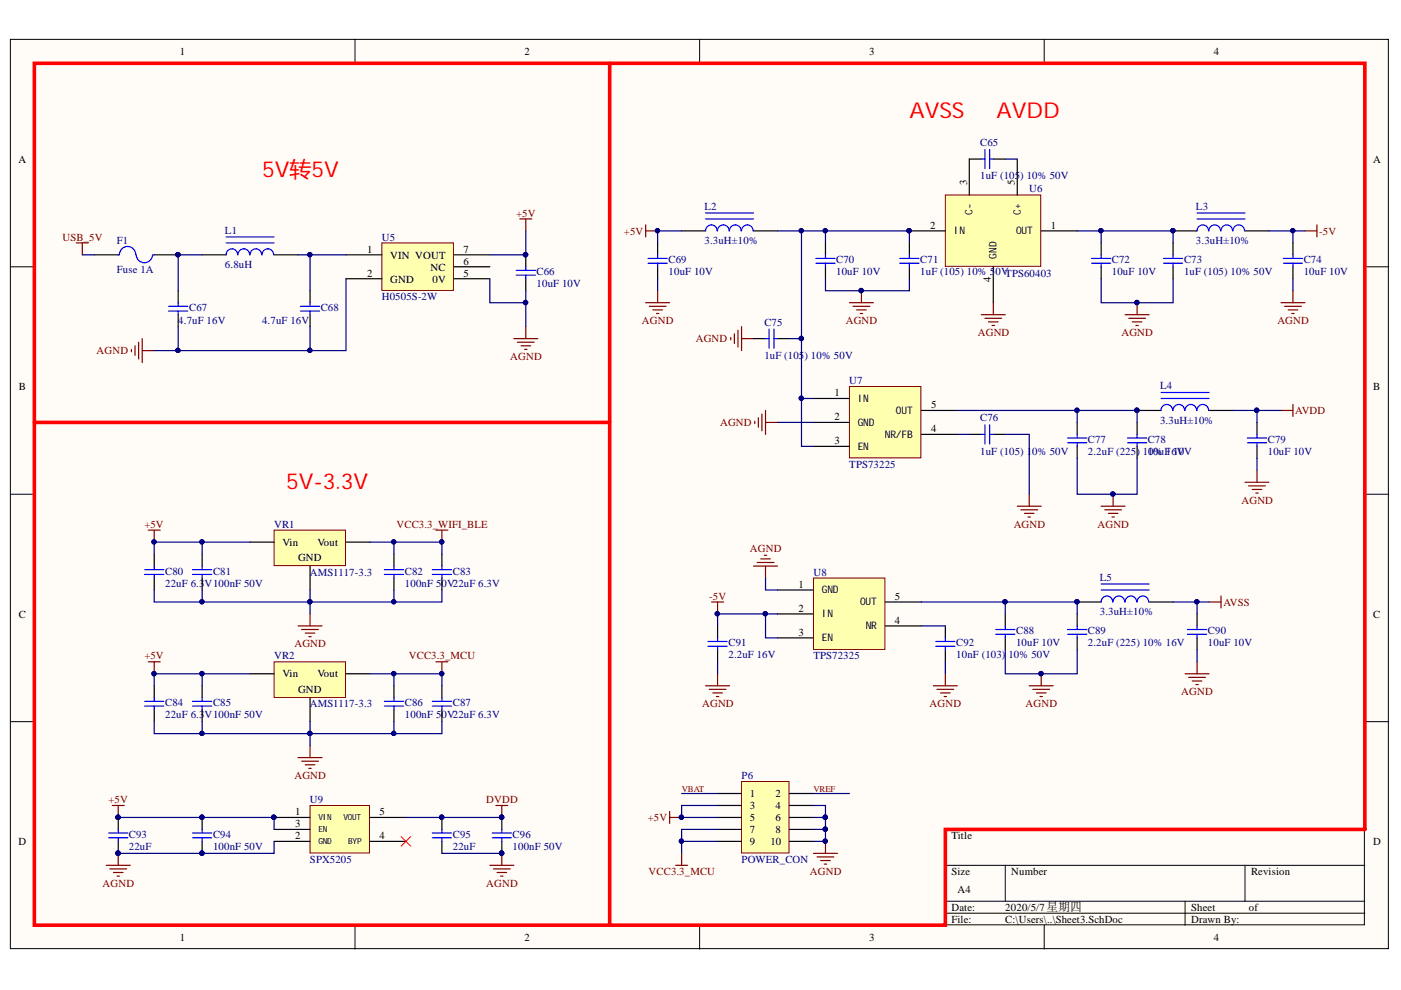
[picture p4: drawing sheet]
<svg xmlns="http://www.w3.org/2000/svg" width="297mm" height="210mm" viewBox="0 0 297 210" stroke-linecap="round" stroke-linejoin="round" font-family="sans-serif">
<defs><g id="words">
<g font-size="4.6" fill="#f00">
<text x="192.8" y="24.9">AVSS</text>
<text x="211.3" y="24.9">AVDD</text>
<text x="55.6" y="37.6">5V转5V</text>
<text x="60.6" y="103.6">5V-3.3V</text>
</g>
<g font-size="2.3">
<text x="38.1" y="11.7">1</text>
<text x="111.2" y="11.7">2</text>
<text x="184.3" y="11.7">3</text>
<text x="257.4" y="11.7">4</text>
<text x="3.9" y="34.5">A</text>
<text x="291.1" y="34.5">A</text>
<text x="205" y="39.3" transform="rotate(-90 205 39.3)">3</text>
<text x="215.2" y="39.3" transform="rotate(-90 215.2 39.3)">5</text>
<text x="77.8" y="53.6">1</text>
<text x="98.3" y="53.6">7</text>
<text x="197.2" y="48.5">2</text>
<text x="222.8" y="48.5">1</text>
<text x="77.8" y="58.6">2</text>
<text x="82.7" y="54.8">VIN VOUT</text>
<text x="82.7" y="59.9">GND</text>
<text x="91.3" y="57.4">NC</text>
<text x="91.7" y="59.9">0V</text>
<text x="98.3" y="58.6">5</text>
<text x="98.3" y="56.1">6</text>
<text x="210.1" y="59.7" transform="rotate(-90 210.1 59.7)">4</text>
<text x="4" y="82.7">B</text>
<text x="176.9" y="84">1</text>
<text x="291.1" y="82.7">B</text>
<text x="176.9" y="89">2</text>
<text x="197.4" y="86.5">5</text>
<text x="176.9" y="94.1">3</text>
<text x="197.4" y="91.6">4</text>
<text x="59.9" y="115.7">Vin</text>
<text x="63.2" y="119">GND</text>
<text x="67.3" y="115.7">Vout</text>
<text x="169.3" y="124.6">1</text>
<text x="4" y="130.9">C</text>
<text x="169.3" y="129.7">2</text>
<text x="189.7" y="127.1">5</text>
<text x="291.1" y="130.9">C</text>
<text x="169.3" y="134.7">3</text>
<text x="189.7" y="132.2">4</text>
<text x="59.9" y="143.6">Vin</text>
<text x="67.3" y="143.6">Vout</text>
<text x="63.2" y="146.9">GND</text>
<text x="62.6" y="172.9">1</text>
<text x="80.4" y="172.9">5</text>
<text x="159" y="169">1</text>
<text x="159" y="171.6">3</text>
<text x="164.4" y="169">2</text>
<text x="164.4" y="171.6">4</text>
<text x="3.9" y="179.2">D</text>
<text x="62.6" y="175.4">3</text>
<text x="62.6" y="177.9">2</text>
<text x="80.4" y="177.9">4</text>
<text x="159" y="174.1">5</text>
<text x="159" y="176.7">7</text>
<text x="159" y="179.2">9</text>
<text x="163.3" y="179.2">10</text>
<text x="164.4" y="174.1">6</text>
<text x="164.4" y="176.7">8</text>
<text x="201.7" y="177.9">Title</text>
<text x="291.1" y="179.2">D</text>
<text x="201.7" y="185.5">Size</text>
<text x="214.4" y="185.5">Number</text>
<text x="265.2" y="185.5">Revision</text>
<text x="203" y="189.3">A4</text>
<text x="201.7" y="193.1">Date:</text>
<text x="201.7" y="195.7">File:</text>
<text x="213.1" y="193.1">2020/5/7星期四</text>
<text x="213.1" y="195.7">C:\Users\..\Sheet3.SchDoc</text>
<text x="252.6" y="193.1">Sheet</text>
<text x="252.6" y="195.7">Drawn By:</text>
<text x="264.8" y="193.1">of</text>
<text x="38.1" y="199.5">1</text>
<text x="111.2" y="199.5">2</text>
<text x="184.3" y="199.5">3</text>
<text x="257.4" y="199.5">4</text>
</g>
<g font-size="2.3" fill="#000080">
<text x="207.8" y="30.9">C65</text>
<text x="207.8" y="38">1uF (105</text>
<text x="216.3" y="38">) 10% 50V</text>
<text x="218.2" y="40.8">U6</text>
<text x="149.4" y="44.4">L2</text>
<text x="253.6" y="44.4">L3</text>
<text x="24.8" y="51.8">F1</text>
<text x="47.7" y="49.5">L1</text>
<text x="80.9" y="51">U5</text>
<text x="149.4" y="51.8">3.3uH±10%</text>
<text x="253.6" y="51.8">3.3uH±10%</text>
<text x="24.8" y="57.9">Fuse 1A</text>
<text x="47.7" y="56.9">6.8uH</text>
<text x="113.8" y="58.4">C66</text>
<text x="141.8" y="55.8">C69</text>
<text x="141.8" y="58.4">10uF 10V</text>
<text x="177.3" y="55.8">C70</text>
<text x="177.3" y="58.4">10uF 10V</text>
<text x="195.1" y="55.8">C71</text>
<text x="195.1" y="58.4">1uF (105) 10% 5</text>
<text x="211.1" y="58.4">0VTPS60403</text>
<text x="235.7" y="55.8">C72</text>
<text x="235.7" y="58.4">10uF 10V</text>
<text x="251" y="55.8">C73</text>
<text x="251" y="58.4">1uF (105) 10% 50V</text>
<text x="276.4" y="55.8">C74</text>
<text x="276.4" y="58.4">10uF 10V</text>
<text x="40.1" y="66">C67</text>
<text x="68" y="66">C68</text>
<text x="80.9" y="63.7">H0505S-2W</text>
<text x="113.8" y="60.9">10uF 10V</text>
<text x="37.8" y="68.8">4.7uF 16V</text>
<text x="55.6" y="68.8">4.7uF 16V</text>
<text x="162.1" y="69">C75</text>
<text x="162.1" y="76.1">1uF (105</text>
<text x="170.6" y="76.1">) 10% 50V</text>
<text x="180.1" y="81.4">U7</text>
<text x="246" y="82.5">L4</text>
<text x="207.8" y="89.3">C76</text>
<text x="246" y="89.8">3.3uH±10%</text>
<text x="230.7" y="93.9">C77</text>
<text x="243.3" y="93.9">C78</text>
<text x="268.8" y="93.9">C79</text>
<text x="180.1" y="99.2">TPS73225</text>
<text x="207.8" y="96.4">1uF (105) 1</text>
<text x="218.9" y="96.4">0% 50V</text>
<text x="230.7" y="96.4">2.2uF (225) 1100%uF 10V</text>
<text x="247.2" y="96.4">16V</text>
<text x="268.8" y="96.4">10uF 10V</text>
<text x="58.1" y="111.9">VR1</text>
<text x="35" y="121.8">C80</text>
<text x="35" y="124.4">22uF 6.3</text>
<text x="43.4" y="124.4">V100nF 50V</text>
<text x="45.2" y="121.8">C81</text>
<text x="65.7" y="122.1">AMS1117-3.3</text>
<text x="85.8" y="121.8">C82</text>
<text x="85.8" y="124.4">100nF 50V22uF 6.3V</text>
<text x="96" y="121.8">C83</text>
<text x="172.5" y="122.1">U8</text>
<text x="233.2" y="123.1">L5</text>
<text x="233.2" y="130.4">3.3uH±10%</text>
<text x="154.4" y="137">C91</text>
<text x="202.7" y="137">C92</text>
<text x="215.4" y="134.5">C88</text>
<text x="215.4" y="137">10uF 10V</text>
<text x="230.7" y="134.5">C89</text>
<text x="230.7" y="137">2.2uF (225) 10% 16V</text>
<text x="256.1" y="134.5">C90</text>
<text x="256.1" y="137">10uF 10V</text>
<text x="58.1" y="139.8">VR2</text>
<text x="154.4" y="139.6">2.2uF 16V</text>
<text x="172.5" y="139.8">TPS72325</text>
<text x="202.7" y="139.6">10nF (103) 10% 50V</text>
<text x="35" y="149.7">C84</text>
<text x="45.2" y="149.7">C85</text>
<text x="65.7" y="150">AMS1117-3.3</text>
<text x="85.8" y="149.7">C86</text>
<text x="96" y="149.7">C87</text>
<text x="35" y="152.2">22uF 6.3</text>
<text x="43.4" y="152.2">V100nF 50V</text>
<text x="85.8" y="152.2">100nF 50V22uF 6.3V</text>
<text x="157.2" y="165.2">P6</text>
<text x="65.7" y="170.3">U9</text>
<text x="27.3" y="177.7">C93</text>
<text x="45.2" y="177.7">C94</text>
<text x="96" y="177.7">C95</text>
<text x="108.7" y="177.7">C96</text>
<text x="27.3" y="180.2">22uF</text>
<text x="45.2" y="180.2">100nF 50V</text>
<text x="65.7" y="183">SPX5205</text>
<text x="96" y="180.2">22uF</text>
<text x="108.7" y="180.2">100nF 50V</text>
<text x="157.2" y="183">POWER_CON</text>
</g>
<g font-size="2.3" fill="#800000">
<text x="109.4" y="46">+5V</text>
<text x="13.3" y="51">USB_5V</text>
<text x="132.3" y="49.8">+5V</text>
<text x="279.7" y="49.8">-5V</text>
<text x="136.1" y="68.8">AGND</text>
<text x="179.3" y="68.8">AGND</text>
<text x="207.3" y="71.3">AGND</text>
<text x="237.8" y="71.3">AGND</text>
<text x="270.8" y="68.8">AGND</text>
<text x="20.5" y="75.1">AGND</text>
<text x="108.2" y="76.4">AGND</text>
<text x="147.5" y="72.6">AGND</text>
<text x="274.6" y="87.8">AVDD</text>
<text x="152.7" y="90.3">AGND</text>
<text x="263.2" y="106.9">AGND</text>
<text x="30.6" y="111.9">+5V</text>
<text x="84.1" y="111.9">VCC3.3_WIFI_BLE</text>
<text x="214.9" y="111.9">AGND</text>
<text x="232.7" y="111.9">AGND</text>
<text x="159" y="117">AGND</text>
<text x="150.4" y="127.1">-5V</text>
<text x="259.4" y="128.4">AVSS</text>
<text x="62.4" y="137.3">AGND</text>
<text x="30.6" y="139.8">+5V</text>
<text x="86.7" y="139.8">VCC3.3_MCU</text>
<text x="148.9" y="150">AGND</text>
<text x="197.1" y="150">AGND</text>
<text x="217.5" y="150">AGND</text>
<text x="250.4" y="147.4">AGND</text>
<text x="62.4" y="165.2">AGND</text>
<text x="23" y="170.3">+5V</text>
<text x="103.1" y="170.3">DVDD</text>
<text x="137.4" y="174.1">+5V</text>
<text x="137.5" y="185.5">VCC3.3_MCU</text>
<text x="171.7" y="185.5">AGND</text>
<text x="21.7" y="188.1">AGND</text>
<text x="103.1" y="188.1">AGND</text>
</g>
<g font-size="2.2">
<text x="206.2" y="45.5" transform="rotate(-90 206.2 45.5)">C-</text>
<text x="216.4" y="45.5" transform="rotate(-90 216.4 45.5)">C+</text>
<text x="202.2" y="49.7">IN</text>
<text x="215.4" y="49.7">OUT</text>
<text x="211.3" y="54.8" transform="rotate(-90 211.3 54.8)">GND</text>
<text x="181.8" y="85.2">IN</text>
<text x="190" y="87.8">OUT</text>
<text x="181.8" y="90.3">GND</text>
<text x="181.8" y="95.4">EN</text>
<text x="187.6" y="92.8">NR/FB</text>
<text x="174.2" y="125.8">GND</text>
<text x="174.2" y="130.9">IN</text>
<text x="182.4" y="128.3">OUT</text>
<text x="174.2" y="135.9">EN</text>
<text x="183.5" y="133.4">NR</text>
</g>
<g font-size="1.9" fill="#800000">
<text x="144.5" y="167.9">VBAT</text>
<text x="172.5" y="167.9">VREF</text>
</g>
<g font-size="1.8">
<text x="67.5" y="173.9">VIN</text>
<text x="72.8" y="173.9">VOUT</text>
<text x="67.5" y="176.4">EN</text>
<text x="67.5" y="178.9">GND</text>
<text x="73.8" y="178.9">BYP</text>
</g>
</g></defs>
<g fill="#fffcf8" stroke="#000" stroke-width=".21">
<path d="M2.2 8.3h292.2v192.8h-292.2z"/>
<path d="M7.3 13.4h282v182.7h-282z"/>
</g>
<g fill="none" stroke="#000" stroke-width=".21">
<path d="M75.3 8.3v5.1M148.3 8.3v5.1M221.4 8.3v5.1M2.2 56.6h5.1M289.4 56.6h5.1M2.2 104.8h5.1M289.4 104.8h5.1M2.2 153h5.1M289.4 153h5.1M289.4 175.9h-89v20.3M75.3 196.2v5M148.3 196.2v5"/>
<path d="M200.4 183.5h89M200.4 191.1h89M200.4 193.6h89M213.1 183.5v7.6M221.4 196.2v5M251.3 191.1v5.1M264 183.5v7.6"/>
</g>
<path d="M200.4 41.3h20.3v15.2h-20.3z" fill="#ffffb0" stroke="#800000" stroke-width=".21"/>
<path d="M205.5 33.7v7.6M215.7 33.7v7.6M192.8 49h7.6M210.6 56.6v7.6M220.8 49h7.6" fill="none" stroke="#000" stroke-width=".25"/>
<circle cx="192.7" cy="48.9" r=".46" fill="#000080" stroke="#000080" stroke-width=".21"/>
<path d="M172.5 122.6h15.1v15.1h-15.1z" fill="#ffffb0" stroke="#800000" stroke-width=".21"/>
<path d="M164.8 125.1h7.7M164.8 130.2h7.7M164.8 135.2h7.7M187.7 132.7h7.6M187.7 127.6h7.6" fill="none" stroke="#000" stroke-width=".25"/>
<path d="M180.1 81.9h15.1v15.2h-15.1z" fill="#ffffb0" stroke="#800000" stroke-width=".21"/>
<path d="M172.5 84.5h7.6M172.5 89.6h7.6M172.5 94.6h7.6M195.3 92.1h7.7M195.3 87h7.7" fill="none" stroke="#000" stroke-width=".25"/>
<g fill="none" stroke="#800000" stroke-width=".25">
<path d="M136.9 47.7v2.5M136.9 49h2.5M136.9 64.2h5.1M137.7 64.9h3.5M138.4 65.7h2.1M139.2 66.5h.5M139.4 61.6v2.6M154.9 71.5v.6M155.7 70.8v2M156.5 70v3.6M157.2 69.3v5M157.2 71.8h2.6"/>
<path d="M180.1 64.2h5.1M180.9 64.9h3.5M181.6 65.7h2.1M182.4 66.5h.5M182.6 61.6v2.6M208.1 66.7h5M208.8 67.5h3.6M209.6 68.2h2M210.3 69h.5M210.6 64.2v2.5M238.6 66.7h5M239.3 67.5h3.6"/>
<path d="M240.1 68.2h2M240.8 69h.5M241.1 64.2v2.5M271.6 64.2h5.1M272.4 64.9h3.5M273.1 65.7h2M273.9 66.5h.5M274.1 61.6v2.6M160 89.3v.5M160.8 88.5v2.1M161.5 87.8v3.5M162.3 87v5.1"/>
<path d="M162.3 89.6h2.5M266.5 99.7v2.6M271.6 87h2.5M274.1 85.8v2.5M160.5 119.3h3.6M161.3 118.5h2M162.1 117.7h.5M215.7 107.3h5.1M216.4 108.1h3.6M217.2 108.9h2M218 109.6h.5M218.2 104.8v2.5"/>
<path d="M233.5 107.3h5.1M234.2 108.1h3.6M235 108.9h2M235.8 109.6h.5M236 104.8v2.5M264 102.3h5M264.7 103h3.6M265.5 103.8h2M266.3 104.5h.5M150.9 127.6h2.5M152.1 127.6v2.6M159.8 120h5"/>
<path d="M162.3 120v2.6M256.3 127.6h2.6M258.9 126.4v2.5M149.6 145.4h5.1M150.4 146.2h3.5M151.1 146.9h2.1M151.9 147.7h.5M152.1 142.9v2.5M197.9 145.4h5.1M198.7 146.2h3.5M199.4 146.9h2M200.2 147.7h.5"/>
<path d="M200.4 142.9v2.5M218.2 145.4h5.1M219 146.2h3.5M219.7 146.9h2.1M220.5 147.7h.5M220.8 142.9v2.5M251.3 142.9h5M252 143.6h3.6M252.8 144.4h2M253.5 145.1h.6M253.8 140.3v2.6M23.8 170.8h2.5"/>
<path d="M25.1 170.8v2.5M22.5 183.5h5.1M23.3 184.2h3.6M24.1 185h2M24.8 185.8h.5M25.1 180.9v2.6"/>
</g>
<g fill="#000080" stroke="#000080" stroke-width=".21">
<circle cx="241" cy="64.1" r=".46"/>
<circle cx="182.6" cy="61.6" r=".47"/>
<circle cx="139.4" cy="48.9" r=".46"/>
<circle cx="236" cy="104.7" r=".46"/>
<circle cx="152.1" cy="130.1" r=".46"/>
<circle cx="220.7" cy="142.8" r=".46"/>
<circle cx="25" cy="173.3" r=".46"/>
<circle cx="25" cy="180.9" r=".46"/>
</g>
<path d="M65.7 170.8h12.6v10.1h-12.6z" fill="#ffffb0" stroke="#800000" stroke-width=".21"/>
<path d="M58.1 173.3h7.6M58.1 175.9h7.6M58.1 178.4h7.6M78.4 173.3h7.7M78.4 178.4h7.7" fill="none" stroke="#000" stroke-width=".25"/>
<g fill="#000080" stroke="#000080" stroke-width=".21">
<circle cx="58" cy="173.3" r=".47"/>
<circle cx="106.3" cy="180.9" r=".46"/>
<circle cx="106.3" cy="173.3" r=".46"/>
</g>
<path d="M105.1 170.8h2.6M106.4 170.8v2.5M103.9 183.5h5M104.6 184.2h3.6M105.4 185h2M106.1 185.8h.6M106.4 180.9v2.6" fill="none" stroke="#800000" stroke-width=".25"/>
<path d="M81 51.5h15.1v10.1h-15.1z" fill="#ffffb0" stroke="#800000" stroke-width=".21"/>
<g fill="none" stroke="#000" stroke-width=".25">
<path d="M20 54h5.1M32.7 54h5.1M42.9 54h5M58.1 54h5.1M73.4 54h7.6M73.4 59.1h7.6M96.2 54h7.7M96.2 59.1h7.7M96.2 56.6h7.7M111.5 54v2.6M111.5 59.1v2.5M37.8 61.6v2.6"/>
<path d="M37.8 66.7v2.6M65.7 61.6v2.6M65.7 66.7v2.6"/>
</g>
<g fill="none" stroke="#800000" stroke-width=".25">
<path d="M16.2 51.5h2.5M17.4 51.5v2.5M110.2 46.4h2.6M111.5 46.4v2.6M27.9 74.1v.5M28.6 73.3v2.1M29.4 72.6v3.5M30.2 71.8v5.1M30.2 74.3h2.5M108.9 71.8h5.1M109.7 72.6h3.6M110.5 73.3h2"/>
<path d="M111.2 74.1h.5M111.5 69.3v2.5"/>
</g>
<g fill="none" stroke="#00f" stroke-width=".25">
<path d="M25.1 54h.2M25.3 54a1.73 1.73 0 0 1 1.8-1.7 1.73 1.73 0 0 1 1.7 1.7M28.9 54a1.73 1.73 0 0 0 1.7 1.7 1.73 1.73 0 0 0 1.7-1.6M32.4 54h.3M47.9 51.5h10.2M47.9 50.2h10.2M50.4 54a1.22 1.22 0 0 0-1.2-1.2 1.22 1.22 0 0 0-1.3 1.2M52.9 54a1.23 1.23 0 0 0-1.2-1.2 1.23 1.23 0 0 0-1.2 1.2M55.5 54a1.22 1.22 0 0 0-1.3-1.2 1.22 1.22 0 0 0-1.2 1.2M58 54a1.22 1.22 0 0 0-1.2-1.2 1.22 1.22 0 0 0-1.2 1.2M109.4 57.3h4.1M109.4 58.3h4.1"/>
<path d="M111.5 56.6v.7M111.5 58.3v.8M35.7 64.9h4.1M35.7 66h4.1M37.8 64.2v.7M37.8 66v.7M63.7 64.9h4.1M63.7 66h4.1M65.7 64.2v.7M65.7 66v.7"/>
</g>
<g fill="#000080" stroke="#000080" stroke-width=".21">
<circle cx="111.4" cy="54" r=".47"/>
<circle cx="37.7" cy="54" r=".47"/>
</g>
<path d="M58.1 140.3h15.2v7.6h-15.2z" fill="#ffffb0" stroke="#800000" stroke-width=".21"/>
<path d="M32.7 145.4v2.5M32.7 150.5v2.5M42.9 145.4v2.5M42.9 150.5v2.5M53 142.9h5.1M65.7 147.9v5.1M73.4 142.9h5M83.5 145.4v2.5M83.5 150.5v2.5M93.7 145.4v2.5M93.7 150.5v2.5" fill="none" stroke="#000" stroke-width=".25"/>
<g fill="none" stroke="#00f" stroke-width=".25">
<path d="M30.7 148.7h4M30.7 149.7h4M32.7 147.9v.8M32.7 149.7v.8M40.8 148.7h4.1M40.8 149.7h4.1M42.9 147.9v.8M42.9 149.7v.8M81.5 148.7h4.1M81.5 149.7h4.1M83.5 147.9v.8M83.5 149.7v.8"/>
<path d="M91.7 148.7h4M91.7 149.7h4M93.7 147.9v.8M93.7 149.7v.8"/>
</g>
<path d="M31.4 140.3h2.6M32.7 140.3v2.6M65.7 158.1v2.5M92.4 140.3h2.6M93.7 140.3v2.6M63.2 160.6h5.1M64 161.4h3.5M64.7 162.2h2.1M65.5 162.9h.5" fill="none" stroke="#800000" stroke-width=".25"/>
<g fill="#000080" stroke="#000080" stroke-width=".21">
<circle cx="93.6" cy="142.8" r=".46"/>
<circle cx="32.6" cy="142.8" r=".46"/>
</g>
<path d="M85 177.4l2.1 2M87.1 177.4l-2.1 2" fill="none" stroke="#f00" stroke-width=".21"/>
<path d="M58.1 112.4h15.2v7.5h-15.2z" fill="#ffffb0" stroke="#800000" stroke-width=".21"/>
<g fill="none" stroke="#000" stroke-width=".25">
<path d="M139.4 51.5v2.5M139.4 56.6v2.5M144.5 49h5.1M159.8 49h5M175 51.5v2.5M175 56.6v2.5M233.5 51.5v2.5M233.5 56.6v2.5M248.7 49h5.1M264 49h5M274.1 51.5v2.5M274.1 56.6v2.5"/>
<path d="M241.1 89.6v2.5M241.1 94.6v2.6M241.1 87h5.1M256.3 87h5.1M266.5 89.6v2.5M266.5 94.6v2.6M32.7 117.5v2.5M42.9 117.5v2.5M53 114.9h5.1M73.4 114.9h5M83.5 117.5v2.5M93.7 117.5v2.5"/>
<path d="M32.7 122.6v2.5M42.9 122.6v2.5M65.7 120v5.1M83.5 122.6v2.5M93.7 122.6v2.5M152.1 132.7v2.5M152.1 137.8v2.5M213.1 130.2v2.5M213.1 135.2v2.6M228.4 127.6h5.1M243.6 127.6h5.1M253.8 130.2v2.5"/>
<path d="M253.8 135.2v2.6"/>
</g>
<g fill="none" stroke="#00f" stroke-width=".25">
<path d="M137.4 54.8h4.1M137.4 55.8h4.1M139.4 54v.8M139.4 55.8v.8M149.6 46.4h10.2M149.6 45.1h10.2M152 49a1.22 1.22 0 0 0-1.2-1.3 1.22 1.22 0 0 0-1.2 1.3M154.6 49a1.23 1.23 0 0 0-1.3-1.3 1.23 1.23 0 0 0-1.2 1.3M157.1 49a1.23 1.23 0 0 0-1.2-1.3 1.23 1.23 0 0 0-1.2 1.3M159.7 49a1.22 1.22 0 0 0-1.3-1.3 1.22 1.22 0 0 0-1.2 1.3M173 54.8h4M173 55.8h4"/>
<path d="M175 54v.8M175 55.8v.8M231.4 54.8h4.1M231.4 55.8h4.1M233.5 54v.8M233.5 55.8v.8M253.8 46.4h10.2M253.8 45.1h10.2M256.2 49a1.22 1.22 0 0 0-1.2-1.3 1.22 1.22 0 0 0-1.2 1.3M258.8 49a1.23 1.23 0 0 0-1.3-1.3 1.23 1.23 0 0 0-1.2 1.3M261.3 49a1.22 1.22 0 0 0-1.2-1.3 1.22 1.22 0 0 0-1.2 1.3M263.9 49a1.22 1.22 0 0 0-1.3-1.3 1.22 1.22 0 0 0-1.2 1.3"/>
<path d="M272.1 54.8h4.1M272.1 55.8h4.1M274.1 54v.8M274.1 55.8v.8M239.1 92.9h4M239.1 93.9h4M241.1 92.1v.8M241.1 93.9v.7M246.2 84.5h10.1M246.2 83.2h10.1M248.6 87a1.23 1.23 0 0 0-1.2-1.2 1.23 1.23 0 0 0-1.3 1.2M251.2 87a1.22 1.22 0 0 0-1.3-1.2 1.22 1.22 0 0 0-1.2 1.2"/>
<path d="M253.7 87a1.22 1.22 0 0 0-1.2-1.2 1.22 1.22 0 0 0-1.2 1.2M256.2 87a1.22 1.22 0 0 0-1.2-1.2 1.22 1.22 0 0 0-1.2 1.2M264.5 92.9h4M264.5 93.9h4M266.5 92.1v.8M266.5 93.9v.7M30.7 120.8h4M30.7 121.8h4M32.7 120v.8M32.7 121.8v.8M40.8 120.8h4.1M40.8 121.8h4.1"/>
<path d="M42.9 120v.8M42.9 121.8v.8M81.5 120.8h4.1M81.5 121.8h4.1M83.5 120v.8M83.5 121.8v.8M91.7 120.8h4M91.7 121.8h4M93.7 120v.8M93.7 121.8v.8M150.1 136h4.1M150.1 137h4.1"/>
<path d="M152.1 135.2v.8M152.1 137v.8M211.1 133.5h4.1M211.1 134.5h4.1M213.1 132.7v.8M213.1 134.5v.7M233.5 125.1h10.1M233.5 123.8h10.1M235.9 127.6a1.22 1.22 0 0 0-1.2-1.2 1.22 1.22 0 0 0-1.2 1.2M238.4 127.6a1.23 1.23 0 0 0-1.2-1.2 1.23 1.23 0 0 0-1.2 1.2M241 127.6a1.22 1.22 0 0 0-1.2-1.2 1.22 1.22 0 0 0-1.2 1.2M243.5 127.6a1.22 1.22 0 0 0-1.2-1.2 1.22 1.22 0 0 0-1.2 1.2"/>
<path d="M251.8 133.5h4M251.8 134.5h4M253.8 132.7v.8M253.8 134.5v.7"/>
</g>
<path d="M276.7 49h2.5M279.2 47.7v2.5M31.4 112.4h2.6M32.7 112.4v2.5M92.4 112.4h2.6M93.7 112.4v2.5M63.2 132.7h5.1M64 133.5h3.5M64.7 134.2h2.1M65.5 135h.5M65.7 130.2v2.5" fill="none" stroke="#800000" stroke-width=".25"/>
<g fill="#000080" stroke="#000080" stroke-width=".21">
<circle cx="93.6" cy="114.9" r=".46"/>
<circle cx="32.6" cy="114.9" r=".46"/>
<circle cx="248.7" cy="48.9" r=".46"/>
<circle cx="241" cy="87" r=".46"/>
<circle cx="228.3" cy="127.6" r=".46"/>
</g>
<path d="M7.3 13.4h282.1v162.5h-89v20.3h-193.1zM129.3 13.4v182.8M7.3 89.6h122" fill="none" stroke="#f00" stroke-width=".76"/>
<path d="M157.2 165.7h10.1v15.2h-10.1z" fill="#ffffb0" stroke="#800000" stroke-width=".21"/>
<g fill="none" stroke="#000" stroke-width=".25">
<path d="M205.5 33.7h2.6M210.6 33.7h2.5M192.8 51.5v2.5M192.8 56.6v2.5M248.7 51.5v2.5M248.7 56.6v2.5M159.8 71.8h2.5M164.8 71.8h2.6M205.5 92.1h2.6M210.6 92.1h2.5M228.4 89.6v2.5M228.4 94.6v2.6"/>
<path d="M200.4 132.7v2.5M200.4 137.8v2.5M228.4 130.2v2.5M228.4 135.2v2.6M25.1 173.3v2.6M25.1 178.4v2.5M42.9 173.3v2.6M42.9 178.4v2.5M93.7 173.3v2.6M93.7 178.4v2.5M106.4 173.3v2.6M106.4 178.4v2.5"/>
<path d="M152.1 168.2h5.1M152.1 170.8h5.1M152.1 173.3h5.1M152.1 175.9h5.1M152.1 178.4h5.1M167.4 168.2h5.1M167.4 170.8h5.1M167.4 173.3h5.1M167.4 175.9h5.1M167.4 178.4h5.1"/>
</g>
<path d="M142 172v2.6M142 173.3h2.5M175 178.4v2.5M143.2 183.5h2.6M144.5 180.9v2.6M172.5 180.9h5.1M173.2 181.7h3.6M174 182.5h2M174.8 183.2h.5" fill="none" stroke="#800000" stroke-width=".25"/>
<g fill="#000080" stroke="#000080" stroke-width=".21">
<circle cx="144.5" cy="173.3" r=".46"/>
<circle cx="175" cy="178.3" r=".46"/>
<circle cx="25" cy="180.9" r=".46"/>
<circle cx="25" cy="173.3" r=".46"/>
<circle cx="233.4" cy="48.9" r=".46"/>
<circle cx="241" cy="64.1" r=".46"/>
<circle cx="182.6" cy="61.6" r=".47"/>
<circle cx="175" cy="48.9" r=".46"/>
<circle cx="139.4" cy="48.9" r=".46"/>
<circle cx="169.9" cy="71.8" r=".46"/>
<circle cx="228.3" cy="87" r=".46"/>
<circle cx="236" cy="104.7" r=".46"/>
<circle cx="162.3" cy="130.1" r=".46"/>
<circle cx="152.1" cy="130.1" r=".46"/>
<circle cx="213.1" cy="127.6" r=".46"/>
<circle cx="220.7" cy="142.8" r=".46"/>
<circle cx="253.7" cy="127.6" r=".46"/>
<circle cx="169.9" cy="84.4" r=".46"/>
<circle cx="266.4" cy="87" r=".47"/>
<circle cx="93.6" cy="173.3" r=".46"/>
<circle cx="106.3" cy="173.3" r=".46"/>
<circle cx="42.8" cy="180.9" r=".46"/>
<circle cx="58" cy="173.3" r=".47"/>
<circle cx="42.8" cy="173.3" r=".46"/>
<circle cx="65.7" cy="54" r=".46"/>
<circle cx="37.7" cy="54" r=".47"/>
<circle cx="37.7" cy="74.3" r=".46"/>
<circle cx="65.7" cy="74.3" r=".46"/>
<circle cx="111.4" cy="54" r=".47"/>
<circle cx="111.4" cy="64.1" r=".47"/>
<circle cx="106.3" cy="180.9" r=".46"/>
<circle cx="42.8" cy="142.8" r=".46"/>
<circle cx="32.6" cy="142.8" r=".46"/>
<circle cx="83.5" cy="142.8" r=".46"/>
<circle cx="93.6" cy="142.8" r=".46"/>
<circle cx="42.8" cy="155.5" r=".46"/>
<circle cx="83.5" cy="155.5" r=".46"/>
<circle cx="65.7" cy="155.5" r=".46"/>
<circle cx="42.8" cy="114.9" r=".46"/>
<circle cx="32.6" cy="114.9" r=".46"/>
<circle cx="83.5" cy="114.9" r=".46"/>
<circle cx="93.6" cy="114.9" r=".46"/>
<circle cx="42.8" cy="127.6" r=".46"/>
<circle cx="83.5" cy="127.6" r=".46"/>
<circle cx="65.7" cy="127.6" r=".46"/>
<circle cx="169.9" cy="48.9" r=".46"/>
<circle cx="192.7" cy="48.9" r=".46"/>
<circle cx="248.7" cy="48.9" r=".46"/>
<circle cx="274.1" cy="48.9" r=".46"/>
<circle cx="241" cy="87" r=".46"/>
<circle cx="228.3" cy="127.6" r=".46"/>
<circle cx="144.5" cy="178.3" r=".46"/>
<circle cx="175" cy="173.3" r=".46"/>
<circle cx="175" cy="175.8" r=".46"/>
</g>
<g fill="none" stroke="#00f" stroke-width=".25">
<path d="M208.1 33.7h.7M208.8 31.7v4.1M209.8 31.7v4.1M209.8 33.7h.8M190.8 54.8h4M190.8 55.8h4M192.8 54v.8M192.8 55.8v.8M246.7 54.8h4M246.7 55.8h4M248.7 54v.8M248.7 55.8v.8"/>
<path d="M162.3 71.8h.8M163.1 69.8v4M164.1 69.8v4M164.1 71.8h.7M208.1 92.1h.7M208.8 90.1v4M209.8 90.1v4M209.8 92.1h.8M226.4 92.9h4M226.4 93.9h4M228.4 92.1v.8M228.4 93.9v.7"/>
<path d="M198.4 136h4.1M198.4 137h4.1M200.4 135.2v.8M200.4 137v.8M226.4 133.5h4M226.4 134.5h4M228.4 132.7v.8M228.4 134.5v.7M23 176.6h4.1M23 177.6h4.1M25.1 175.9v.7M25.1 177.6v.8"/>
<path d="M40.8 176.6h4.1M40.8 177.6h4.1M42.9 175.9v.7M42.9 177.6v.8M91.7 176.6h4M91.7 177.6h4M93.7 175.9v.7M93.7 177.6v.8M104.4 176.6h4M104.4 177.6h4M106.4 175.9v.7M106.4 177.6v.8"/>
</g>
<g fill="none" stroke="#000080" stroke-width=".25">
<path d="M213.1 33.7h2.6M17.4 54h2.6M42.9 54h-5.1v7.6M63.2 54h2.5v7.6M65.7 54h7.7M73.4 59.1v15.2h-7.7M103.9 59.1v5.1h7.6v-2.6M111.5 49v5h-7.6M139.4 59.1v2.5M144.5 49h-5.1v2.5M164.8 49h5.1M175 59.1v2.5h17.8v-2.5"/>
<path d="M175 49v2.5M192.8 51.5v-2.5h-22.9v35.5M228.4 49h20.3v2.5M233.5 59.1v5.1h15.2v-5.1M233.5 49v2.5M269 49h5.1v2.5M274.1 59.1v2.5M274.1 49h2.6M32.7 74.3h5.1M37.8 69.3v5h27.9v-5M111.5 64.2v5.1M167.4 71.8h2.5"/>
<path d="M164.8 89.6h7.7M172.5 84.5h-2.6v10.1h2.6M203 87h38.1v2.6M203 92.1h2.5M213.1 92.1h5.1v12.7M228.4 97.2v7.6h12.7v-7.6M228.4 87v2.6M261.4 87h5.1M266.5 97.2v2.5M271.6 87h-5.1v2.6M42.9 114.9h-10.2v2.6M53 114.9h-10.1v2.6"/>
<path d="M78.4 114.9h5.1v2.6M83.5 114.9h10.2v2.6M32.7 125.1v2.5h10.2v-2.5M65.7 125.1v5.1M83.5 125.1v2.5M93.7 125.1v2.5h-50.8M162.3 130.2h-10.2v2.5M162.3 122.6v2.5h2.5M164.8 130.2h-2.5v5h2.5M195.3 127.6h33.1v2.6M195.3 132.7h5.1M213.1 137.8v5.1h15.3v-5.1"/>
<path d="M213.1 127.6v2.6M248.7 127.6h7.6M253.8 127.6v2.6M253.8 137.8v2.5M32.7 153v2.6h10.2v-2.6M42.9 142.9h-10.2v2.5M53 142.9h-10.1v2.5M65.7 153v5.1M78.4 142.9h5.1v2.5M83.5 142.9h10.2v2.5M83.5 153v2.6M93.7 153v2.6h-50.8"/>
<path d="M152.1 140.3v2.6M200.4 140.3v2.6M25.1 173.3h33v2.6M58.1 178.4v2.5h-33M86.1 173.3h20.3M144.5 168.2h7.6M152.1 178.4h-7.6v2.5M152.1 175.9h-7.6v2.5M152.1 170.8h-7.6v2.5h7.6M172.5 170.8h2.5v2.5M172.5 168.2h7.6M172.5 173.3h2.5"/>
<path d="M172.5 175.9h2.5M175 175.9v2.5h-2.5M175 173.3v2.6M93.7 180.9h12.7"/>
</g>
<use href="#words"/>
</svg>
